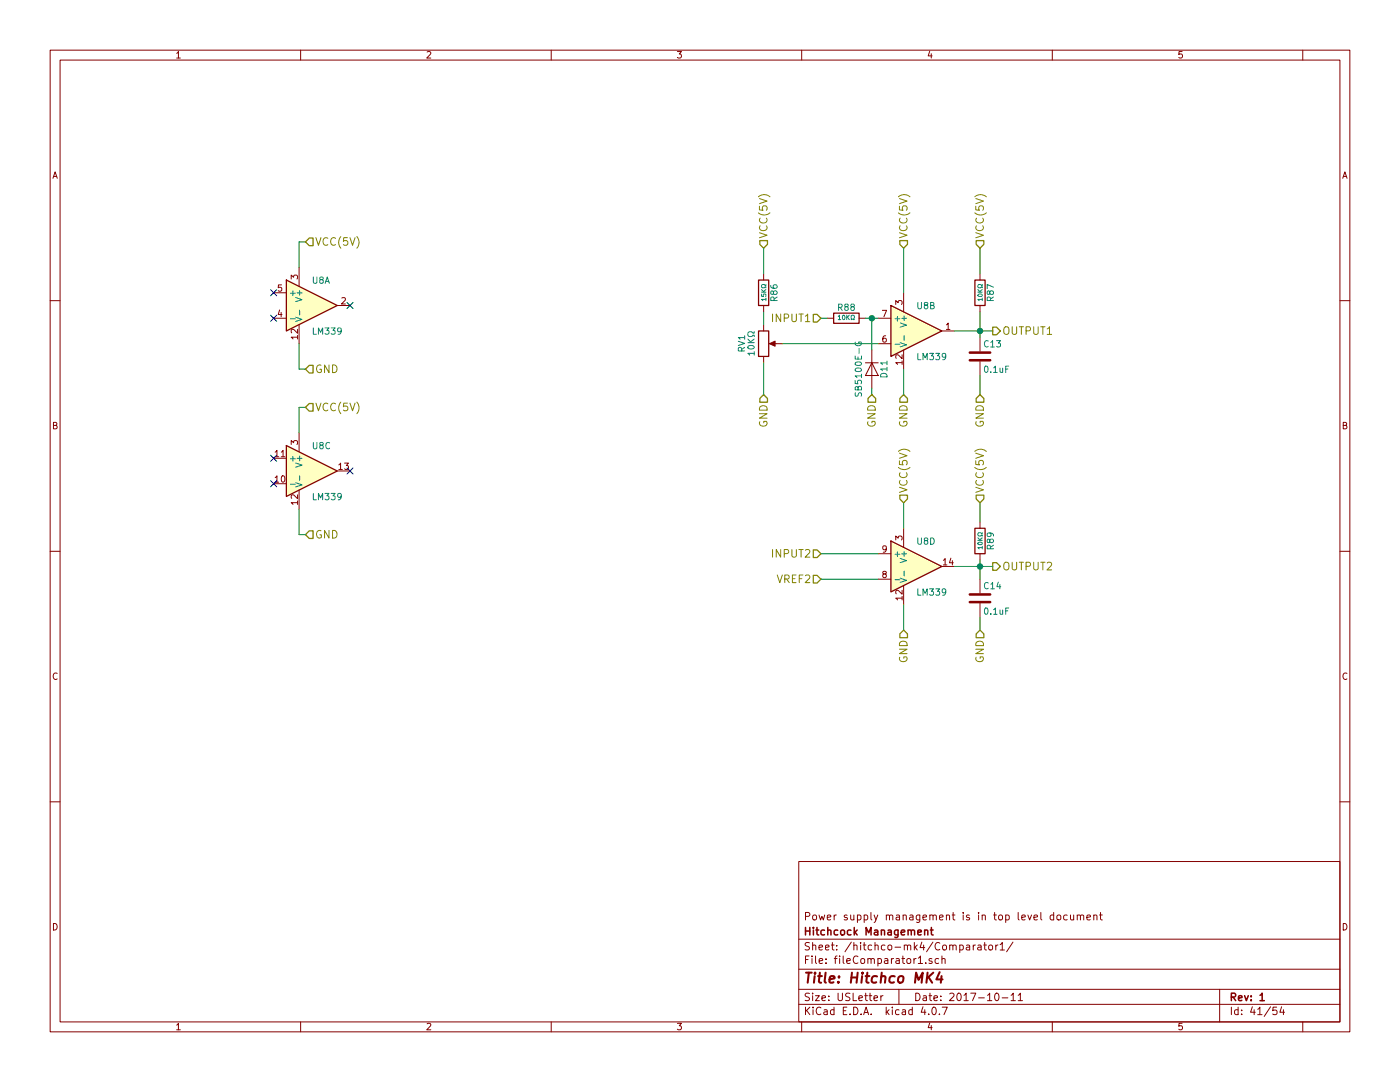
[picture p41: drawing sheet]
EESchema Schematic File Version 2
LIBS:power
LIBS:device
LIBS:switches
LIBS:relays
LIBS:motors
LIBS:transistors
LIBS:conn
LIBS:linear
LIBS:regul
LIBS:74xx
LIBS:cmos4000
LIBS:adc-dac
LIBS:memory
LIBS:xilinx
LIBS:microcontrollers
LIBS:dsp
LIBS:microchip
LIBS:analog_switches
LIBS:motorola
LIBS:texas
LIBS:intel
LIBS:audio
LIBS:interface
LIBS:digital-audio
LIBS:philips
LIBS:display
LIBS:cypress
LIBS:siliconi
LIBS:opto
LIBS:atmel
LIBS:contrib
LIBS:valves
LIBS:freetronics_schematic
LIBS:cd4013b
LIBS:ncs3s1205sc
LIBS:lca715
LIBS:SN74HC595N
LIBS:CD74HC4067
LIBS:hitchco-mk4-cache
EELAYER 25 0
EELAYER END
$Descr USLetter 11000 8500
encoding utf-8
Sheet 41 54
Title "Hitchco MK4"
Date "2017-10-11"
Rev "1"
Comp "Hitchcock Management"
Comment1 "Power supply management is in top level document"
Comment2 ""
Comment3 ""
Comment4 ""
$EndDescr
$Comp
L LM339 U8
U 2 1
P 7200 2600
F 0 "U8" H 7200 2800 50  0000 L CNN
F 1 "LM339" H 7200 2400 50  0000 L CNN
F 2 "Housings_DIP:DIP-14_W7.62mm_Socket" H 7150 2700 50  0001 C CNN
F 3 "http://www.ti.com/lit/ds/symlink/lm139a.pdf" H 7250 2800 50  0001 C CNN
F 4 "296-1393-5-ND" H 7200 2900 50  0001 C CNN "digikey-pn"
F 5 "LM339N" H 7200 2900 50  0001 C CNN "mfg-pn"
	2    7200 2600
	1    0    0    -1  
$EndComp
$Comp
L R R87
U 1 1
P 7700 2300
F 0 "R87" V 7780 2300 50  0000 C CNN
F 1 "10KΩ" V 7700 2300 35  0000 C CNN
F 2 "Resistors_THT:R_Axial_DIN0204_L3.6mm_D1.6mm_P5.08mm_Horizontal" V 7630 2300 50  0001 C CNN
F 3 "" H 7700 2300 50  0001 C CNN
F 4 "BC10.0KXCT-ND" H 7780 2400 50  0001 C CNN "digikey-pn"
F 5 "MBA02040C1002FRP00" H 7780 2400 50  0001 C CNN "mfg-pn"
	1    7700 2300
	1    0    0    -1  
$EndComp
$Comp
L R R86
U 1 1
P 6000 2300
F 0 "R86" V 6080 2300 50  0000 C CNN
F 1 "15KΩ" V 6000 2300 35  0000 C CNN
F 2 "Resistors_THT:R_Axial_DIN0204_L3.6mm_D1.6mm_P5.08mm_Horizontal" V 5930 2300 50  0001 C CNN
F 3 "" H 6000 2300 50  0001 C CNN
F 4 "BC3248CT-ND" H 6080 2400 50  0001 C CNN "digikey-pn"
F 5 "MBA02040C1502FCT00" H 6080 2400 50  0001 C CNN "mfg-pn"
	1    6000 2300
	1    0    0    -1  
$EndComp
$Comp
L LM339 U8
U 4 1
P 7200 4450
F 0 "U8" H 7200 4650 50  0000 L CNN
F 1 "LM339" H 7200 4250 50  0000 L CNN
F 2 "Housings_DIP:DIP-14_W7.62mm_Socket" H 7150 4550 50  0001 C CNN
F 3 "http://www.ti.com/lit/ds/symlink/lm139a.pdf" H 7250 4650 50  0001 C CNN
F 4 "296-1393-5-ND" H 7200 4750 50  0001 C CNN "digikey-pn"
F 5 "LM339N" H 7200 4750 50  0001 C CNN "mfg-pn"
	4    7200 4450
	1    0    0    -1  
$EndComp
$Comp
L LM339 U8
U 1 1
P 2450 2400
F 0 "U8" H 2450 2600 50  0000 L CNN
F 1 "LM339" H 2450 2200 50  0000 L CNN
F 2 "Housings_DIP:DIP-14_W7.62mm_Socket" H 2400 2500 50  0001 C CNN
F 3 "http://www.ti.com/lit/ds/symlink/lm139a.pdf" H 2500 2600 50  0001 C CNN
F 4 "296-1393-5-ND" H 2450 2700 50  0001 C CNN "digikey-pn"
F 5 "LM339N" H 2450 2700 50  0001 C CNN "mfg-pn"
	1    2450 2400
	1    0    0    -1  
$EndComp
$Comp
L POT RV1
U 1 1
P 6000 2700
F 0 "RV1" V 5825 2700 50  0000 C CNN
F 1 "10KΩ" V 5900 2700 50  0000 C CNN
F 2 "Potentiometers:Potentiometer_Trimmer_Bourns_PV36W" H 6000 2700 50  0001 C CNN
F 3 "http://www.bourns.com/docs/Product-Datasheets/pv36.pdf" H 6000 2700 50  0001 C CNN
F 4 "490-2875-ND" V 6000 2700 60  0001 C CNN "digikey-pn"
F 5 "PV36W103C01B00" V 6000 2700 60  0001 C CNN "mfg-pn"
	1    6000 2700
	1    0    0    -1  
$EndComp
$Comp
L LM339 U8
U 3 1
P 2450 3700
F 0 "U8" H 2450 3900 50  0000 L CNN
F 1 "LM339" H 2450 3500 50  0000 L CNN
F 2 "Housings_DIP:DIP-14_W7.62mm_Socket" H 2400 3800 50  0001 C CNN
F 3 "http://www.ti.com/lit/ds/symlink/lm139a.pdf" H 2500 3900 50  0001 C CNN
F 4 "296-1393-5-ND" H 2450 4000 50  0001 C CNN "digikey-pn"
F 5 "LM339N" H 2450 4000 50  0001 C CNN "mfg-pn"
	3    2450 3700
	1    0    0    -1  
$EndComp
$Comp
L R R88
U 1 1
P 6650 2500
F 0 "R88" V 6730 2500 50  0000 C CNN
F 1 "10KΩ" V 6650 2500 35  0000 C CNN
F 2 "Resistors_THT:R_Axial_DIN0204_L3.6mm_D1.6mm_P5.08mm_Horizontal" V 6580 2500 50  0001 C CNN
F 3 "" H 6650 2500 50  0001 C CNN
F 4 "BC10.0KXCT-ND" H 6730 2600 50  0001 C CNN "digikey-pn"
F 5 "MBA02040C1002FRP00" H 6730 2600 50  0001 C CNN "mfg-pn"
	1    6650 2500
	0    -1   -1   0   
$EndComp
$Comp
L C C14
U 1 1
P 7700 4700
F 0 "C14" H 7725 4800 50  0000 L CNN
F 1 "0.1uF" H 7725 4600 50  0000 L CNN
F 2 "C_Rect_L5.08mm_W3.175mm_P2.54mm:C_Rect_L5.08mm_W3.175mm_P2.54mm" H 7738 4550 50  0001 C CNN
F 3 "http://datasheets.avx.com/AR-Series.pdf" H 7700 4700 50  0001 C CNN
F 4 "478-5096-ND" H 7725 4900 50  0001 C CNN "digikey-pn"
F 5 "AR205F104K4R" H 7725 4900 50  0001 C CNN "mfg-pn"
	1    7700 4700
	1    0    0    -1  
$EndComp
$Comp
L C C13
U 1 1
P 7700 2800
F 0 "C13" H 7725 2900 50  0000 L CNN
F 1 "0.1uF" H 7725 2700 50  0000 L CNN
F 2 "C_Rect_L5.08mm_W3.175mm_P2.54mm:C_Rect_L5.08mm_W3.175mm_P2.54mm" H 7738 2650 50  0001 C CNN
F 3 "http://datasheets.avx.com/AR-Series.pdf" H 7700 2800 50  0001 C CNN
F 4 "478-5096-ND" H 7725 3000 50  0001 C CNN "digikey-pn"
F 5 "AR205F104K4R" H 7725 3000 50  0001 C CNN "mfg-pn"
	1    7700 2800
	1    0    0    -1  
$EndComp
$Comp
L R R89
U 1 1
P 7700 4250
F 0 "R89" V 7780 4250 50  0000 C CNN
F 1 "10KΩ" V 7700 4250 35  0000 C CNN
F 2 "Resistors_THT:R_Axial_DIN0204_L3.6mm_D1.6mm_P5.08mm_Horizontal" V 7630 4250 50  0001 C CNN
F 3 "" H 7700 4250 50  0001 C CNN
F 4 "BC10.0KXCT-ND" H 7780 4350 50  0001 C CNN "digikey-pn"
F 5 "MBA02040C1002FRP00" H 7780 4350 50  0001 C CNN "mfg-pn"
	1    7700 4250
	1    0    0    -1  
$EndComp
$Comp
L D D11
U 1 1
P 6850 2900
F 0 "D11" H 6850 3000 50  0000 C CNN
F 1 "SB5100E-G" H 6850 2800 50  0000 C CNN
F 2 "Diodes_THT:D_DO-201AD_P15.24mm_Horizontal" H 6850 2900 50  0001 C CNN
F 3 "https://media.digikey.com/pdf/Data%20Sheets/Comchip%20PDFs/SB520E-G_SB5100E-G.pdf" H 6850 2900 50  0001 C CNN
F 4 "641-1421-1-ND" H 6850 3100 50  0001 C CNN "digikey-pn"
F 5 "SB5100E-G" H 6850 3100 50  0001 C CNN "mfg-pn"
	1    6850 2900
	0    1    1    0   
$EndComp
Text HLabel 7800 2600 2    60   Output ~ 0
OUTPUT1
Text HLabel 6450 2500 0    60   Input ~ 0
INPUT1
Text HLabel 6000 1950 1    60   Input ~ 0
VCC(5V)
Text HLabel 7100 1950 1    60   Input ~ 0
VCC(5V)
Text HLabel 7700 1950 1    60   Input ~ 0
VCC(5V)
Text HLabel 6000 3100 3    60   Input ~ 0
GND
Text HLabel 7100 3100 3    60   Input ~ 0
GND
Text HLabel 7100 3950 1    60   Input ~ 0
VCC(5V)
Text HLabel 2400 1900 2    60   Input ~ 0
VCC(5V)
Text HLabel 2400 3200 2    60   Input ~ 0
VCC(5V)
Text HLabel 7100 4950 3    60   Input ~ 0
GND
Text HLabel 2400 2900 2    60   Input ~ 0
GND
Text HLabel 2400 4200 2    60   Input ~ 0
GND
Text HLabel 6850 3100 3    60   Input ~ 0
GND
Text HLabel 6450 4350 0    60   Input ~ 0
INPUT2
Text HLabel 7800 4450 2    60   Output ~ 0
OUTPUT2
Text HLabel 7700 4950 3    60   Input ~ 0
GND
Text HLabel 7700 3100 3    60   Input ~ 0
GND
Text HLabel 7700 3950 1    60   Input ~ 0
VCC(5V)
Text HLabel 6450 4550 0    60   Input ~ 0
VREF2
Wire Wire Line
	7500 2600 7800 2600
Wire Wire Line
	7100 2900 7100 3100
Wire Wire Line
	7700 1950 7700 2150
Wire Wire Line
	6150 2700 6900 2700
Wire Wire Line
	6000 2850 6000 3100
Wire Wire Line
	6000 2450 6000 2550
Wire Wire Line
	6000 1950 6000 2150
Wire Wire Line
	6900 2500 6800 2500
Wire Wire Line
	7100 1950 7100 2300
Wire Wire Line
	2350 2100 2350 1900
Wire Wire Line
	2350 1900 2400 1900
Wire Wire Line
	2350 3400 2350 3200
Wire Wire Line
	2350 3200 2400 3200
Wire Wire Line
	7100 4750 7100 4950
Wire Wire Line
	2350 2700 2350 2900
Wire Wire Line
	2350 2900 2400 2900
Wire Wire Line
	2350 4000 2350 4200
Wire Wire Line
	2350 4200 2400 4200
Wire Wire Line
	6450 2500 6500 2500
Wire Wire Line
	7500 4450 7800 4450
Wire Wire Line
	7700 4850 7700 4950
Wire Wire Line
	7700 2950 7700 3100
Wire Wire Line
	7700 2450 7700 2650
Wire Wire Line
	6450 4350 6900 4350
Wire Wire Line
	6900 4550 6450 4550
Wire Wire Line
	7700 3950 7700 4100
Wire Wire Line
	7700 4400 7700 4550
Wire Wire Line
	7100 3950 7100 4150
Wire Wire Line
	6850 2750 6850 2500
Wire Wire Line
	6850 3050 6850 3100
Connection ~ 6850 2500
Connection ~ 7700 4450
Connection ~ 7700 2600
NoConn ~ 2750 2400
NoConn ~ 2150 2300
NoConn ~ 2150 2500
NoConn ~ 2750 3700
NoConn ~ 2150 3800
NoConn ~ 2150 3600
$EndSCHEMATC
